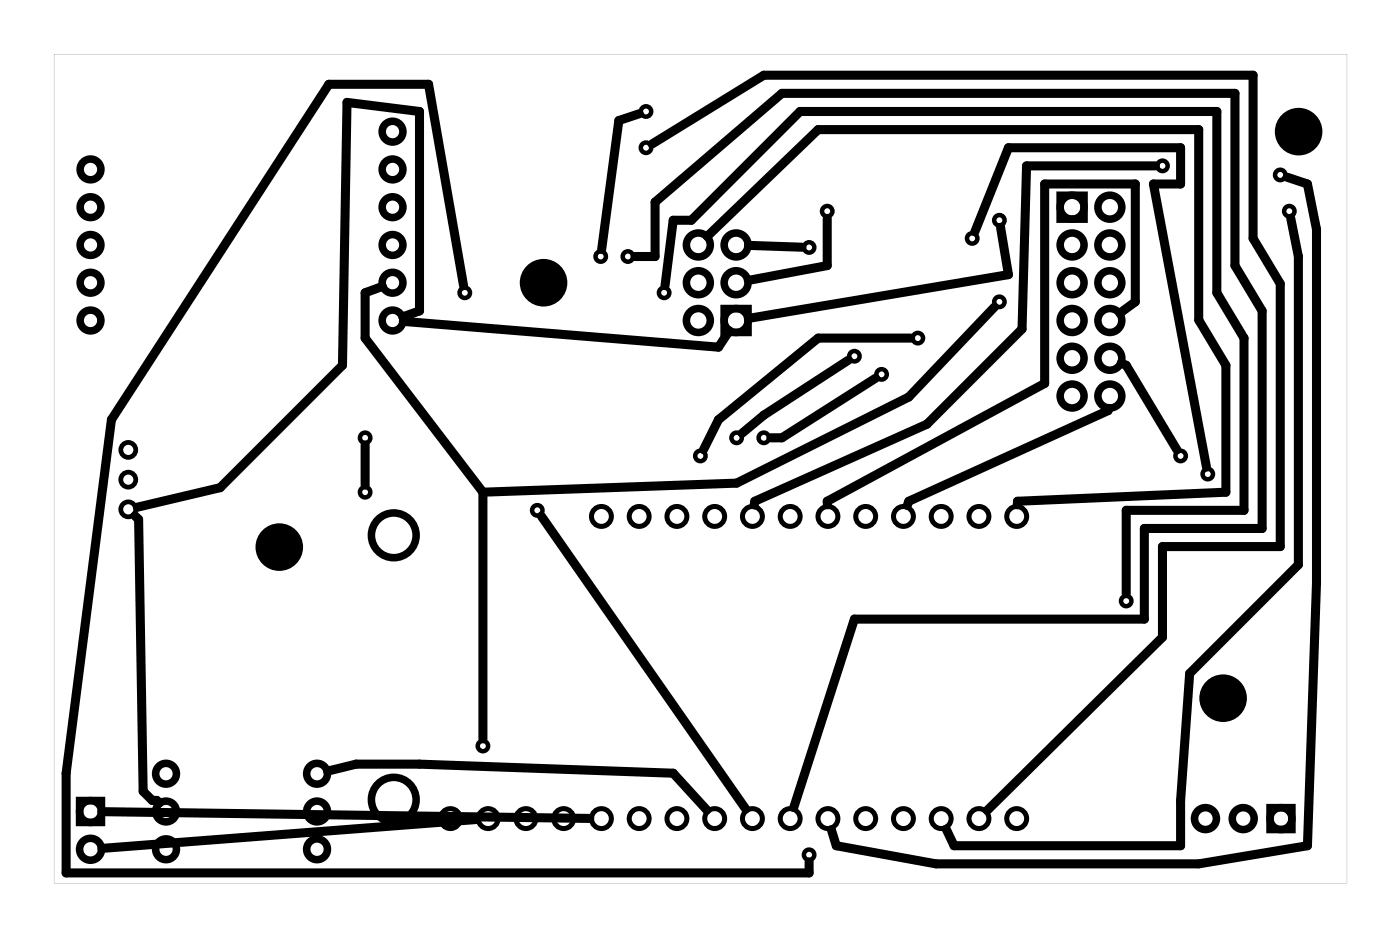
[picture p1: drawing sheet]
<svg xmlns="http://www.w3.org/2000/svg" width="94mm" height="63mm" viewBox="0 0 94 63" stroke-linecap="round" stroke-linejoin="round" font-family="sans-serif">
<path d="M3.6 3.6h87v55.8h-87zM3.6 3.6v55.8h87v-55.8z" fill="#000"/>
<g fill="none" stroke="#000" stroke-width=".51">
<path d="M71.3 13.1h1.6v1.6h-1.6zM48.7 20.7h1.6v1.7h-1.6zM5.4 53.8h1.4v1.5h-1.4zM85.4 54.3h1.5v1.5h-1.5z"/>
<circle cx="6.1" cy="16.5" r=".7"/>
<circle cx="6.1" cy="13.9" r=".7"/>
<circle cx="6.1" cy="19" r=".7"/>
<circle cx="6.1" cy="11.4" r=".7"/>
<circle cx="26.4" cy="13.9" r=".7"/>
<circle cx="26.4" cy="19" r=".7"/>
<circle cx="26.4" cy="8.9" r=".7"/>
<circle cx="26.4" cy="16.5" r=".7"/>
<circle cx="26.4" cy="11.4" r=".7"/>
<circle cx="47" cy="19" r=".8"/>
<circle cx="47" cy="16.5" r=".8"/>
<circle cx="49.5" cy="19" r=".8"/>
<circle cx="49.5" cy="16.5" r=".8"/>
<circle cx="72.1" cy="13.9" r=".8"/>
<circle cx="72.1" cy="19" r=".8"/>
<circle cx="72.1" cy="16.5" r=".8"/>
<circle cx="74.7" cy="13.9" r=".8"/>
<circle cx="74.7" cy="19" r=".8"/>
<circle cx="74.7" cy="16.5" r=".8"/>
<circle cx="6.1" cy="21.6" r=".7"/>
<circle cx="26.4" cy="21.6" r=".7"/>
<circle cx="26.5" cy="36" r="1.5"/>
<circle cx="47" cy="21.6" r=".8"/>
<circle cx="49.5" cy="21.6" r=".8"/>
<circle cx="72.1" cy="24.1" r=".8"/>
<circle cx="72.1" cy="21.6" r=".8"/>
<circle cx="72.1" cy="26.6" r=".8"/>
<circle cx="74.7" cy="24.1" r=".8"/>
<circle cx="74.7" cy="21.6" r=".8"/>
<circle cx="74.7" cy="26.6" r=".8"/>
<circle cx="6.1" cy="57.1" r=".74"/>
<circle cx="6.1" cy="54.6" r=".74"/>
<circle cx="11.2" cy="52" r=".7"/>
<circle cx="11.2" cy="57.1" r=".7"/>
<circle cx="11.2" cy="54.6" r=".7"/>
<circle cx="21.3" cy="52" r=".7"/>
<circle cx="21.3" cy="57.1" r=".7"/>
<circle cx="21.3" cy="54.6" r=".7"/>
<circle cx="26.5" cy="53.8" r="1.5"/>
<circle cx="81.1" cy="55.1" r=".74"/>
<circle cx="83.6" cy="55.1" r=".74"/>
<circle cx="86.2" cy="55.1" r=".74"/>
</g>
<g fill="none" stroke="#000" stroke-width=".34">
<circle cx="40.5" cy="34.7" r=".67"/>
<circle cx="43" cy="34.7" r=".67"/>
<circle cx="45.5" cy="34.7" r=".67"/>
<circle cx="48.1" cy="34.7" r=".67"/>
<circle cx="50.6" cy="34.7" r=".67"/>
<circle cx="53.2" cy="34.7" r=".67"/>
<circle cx="55.7" cy="34.7" r=".67"/>
<circle cx="58.2" cy="34.7" r=".67"/>
<circle cx="60.8" cy="34.7" r=".67"/>
<circle cx="63.3" cy="34.7" r=".67"/>
<circle cx="65.9" cy="34.7" r=".67"/>
<circle cx="68.4" cy="34.7" r=".67"/>
<circle cx="30.3" cy="55.1" r=".67"/>
<circle cx="32.8" cy="55.1" r=".67"/>
<circle cx="35.4" cy="55.1" r=".67"/>
<circle cx="37.9" cy="55.1" r=".67"/>
<circle cx="40.5" cy="55.1" r=".67"/>
<circle cx="43" cy="55.1" r=".67"/>
<circle cx="45.5" cy="55.1" r=".67"/>
<circle cx="48.1" cy="55.1" r=".67"/>
<circle cx="50.6" cy="55.1" r=".67"/>
<circle cx="53.2" cy="55.1" r=".67"/>
<circle cx="55.7" cy="55.1" r=".67"/>
<circle cx="58.2" cy="55.1" r=".67"/>
<circle cx="60.8" cy="55.1" r=".67"/>
<circle cx="63.3" cy="55.1" r=".67"/>
<circle cx="65.9" cy="55.1" r=".67"/>
<circle cx="68.4" cy="55.1" r=".67"/>
</g>
<g fill="none" stroke="#000" stroke-width=".32">
<circle cx="8.6" cy="34.3" r=".5"/>
<circle cx="8.6" cy="30.3" r=".5"/>
<circle cx="8.6" cy="32.3" r=".5"/>
</g>
<g fill="#000">
<circle cx="36.6" cy="19" r="1.6"/>
<circle cx="87.4" cy="8.9" r="1.6"/>
<circle cx="18.8" cy="36.8" r="1.6"/>
<circle cx="82.3" cy="47" r="1.6"/>
</g>
<g fill="none" stroke="#000" stroke-width=".3">
<circle cx="31.3" cy="19.7" r=".35"/>
<circle cx="40.4" cy="17.3" r=".35"/>
<circle cx="42.2" cy="17.3" r=".35"/>
<circle cx="43.5" cy="7.5" r=".35"/>
<circle cx="43.5" cy="9.9" r=".35"/>
<circle cx="44.7" cy="19.7" r=".35"/>
<circle cx="54.4" cy="16.6" r=".35"/>
<circle cx="55.7" cy="14.2" r=".35"/>
<circle cx="65.4" cy="16" r=".35"/>
<circle cx="67.2" cy="14.8" r=".35"/>
<circle cx="78.2" cy="11.2" r=".35"/>
<circle cx="86.1" cy="11.8" r=".35"/>
<circle cx="86.7" cy="14.2" r=".35"/>
<circle cx="24.6" cy="29.4" r=".35"/>
<circle cx="24.6" cy="33.1" r=".35"/>
<circle cx="36.1" cy="34.3" r=".35"/>
<circle cx="47.1" cy="30.7" r=".35"/>
<circle cx="49.6" cy="29.4" r=".35"/>
<circle cx="51.4" cy="29.4" r=".35"/>
<circle cx="57.5" cy="24" r=".35"/>
<circle cx="59.3" cy="25.2" r=".35"/>
<circle cx="61.8" cy="22.7" r=".35"/>
<circle cx="67.2" cy="20.3" r=".35"/>
<circle cx="79.4" cy="30.7" r=".35"/>
<circle cx="81.3" cy="31.9" r=".35"/>
<circle cx="32.5" cy="50.2" r=".35"/>
<circle cx="54.4" cy="57.5" r=".35"/>
<circle cx="75.8" cy="40.4" r=".35"/>
</g>
<g fill="none" stroke="#000" stroke-width=".61">
<path d="M25.7 19.3l-1.1 .4v3l7.9 10.4M31.2 19.2l-2.4-13.5h-6.7l-14.6 22.5-3.1 23.8v6.7h50v-.7M42.7 17.3h1.4v-3.7l8.5-7.3h30.5v11.6l1.8 3v14.6h-7.9v6.1h-19.5l-4.1 12.7M43 7.6l-1.4 .5-1.1 8.7M43.9 9.7l7.5-4.6h32.9v10.9l1.8 3.1v17.7h-7.9v6.1l-11.8 11.6M44.7 19.2l.6-4.4h1.2l7.3-7.3h28.1v12.2l1.8 3v11.6h-7.9v5.6M47.6 15.9l7.4-7.2h25.6v12.8l1.9 3.1v8.5l-14 .6-.1 .2M50.4 16.5l3.6 .1M55.7 14.7v3.2l-5.4 1M65.6 15.6l2.2-5.7h11.6v2.5h-1.8l3.6 19M67.3 15.3l.5 3.2-17.5 2.9M77.7 11.2h-8.6l-.3 10.9-6.4 6.4-11.6 5.2-.1 .3"/>
<path d="M86.6 11.9l1.4 .5 .6 3v23.8l-.6 17.7-7.4 1.2h-17.6l-6.7-1.2-.4-1.1M86.8 14.7l.6 2.6v20.7l-7.4 7.3-.6 8.5v3.1h-15.2l-.5-1.1M9.1 34.7l.2 .2 .3 18.3 .6 .6h.3l.2 .2M24.6 29.9v2.7M27.1 21.3l1.1-.4v-13.4l-4.9-.6-.3 17.7-8.2 8.2-5.6 1.3M27.1 21.6l21.2 1.7 .8-1.1M32.5 33.1v16.6M36.4 34.7l13.8 19.7M57.1 24.2l-5.7 3.7-1.5 1.2M58.9 25.4l-6.3 4h-.7M61.3 22.7h-6.3l-6.7 5.5-1 2M66.9 20.6l-5.8 6.1-11.5 5.8-17.1 .6"/>
<path d="M74.6 27.5v.1l-13.5 6.1-.1 .3M75.3 21.1l1.1-.8v-7.9h-6.1v13.4l-14.6 7.9v.2M75.4 24.4l.4 .2 3.4 5.6M6.9 54.6l32.8 .4M22 51.9l2-.5h4.2l17.1 .6 2.3 2.5M32.1 55.1l-25.2 2"/>
</g>
</svg>
